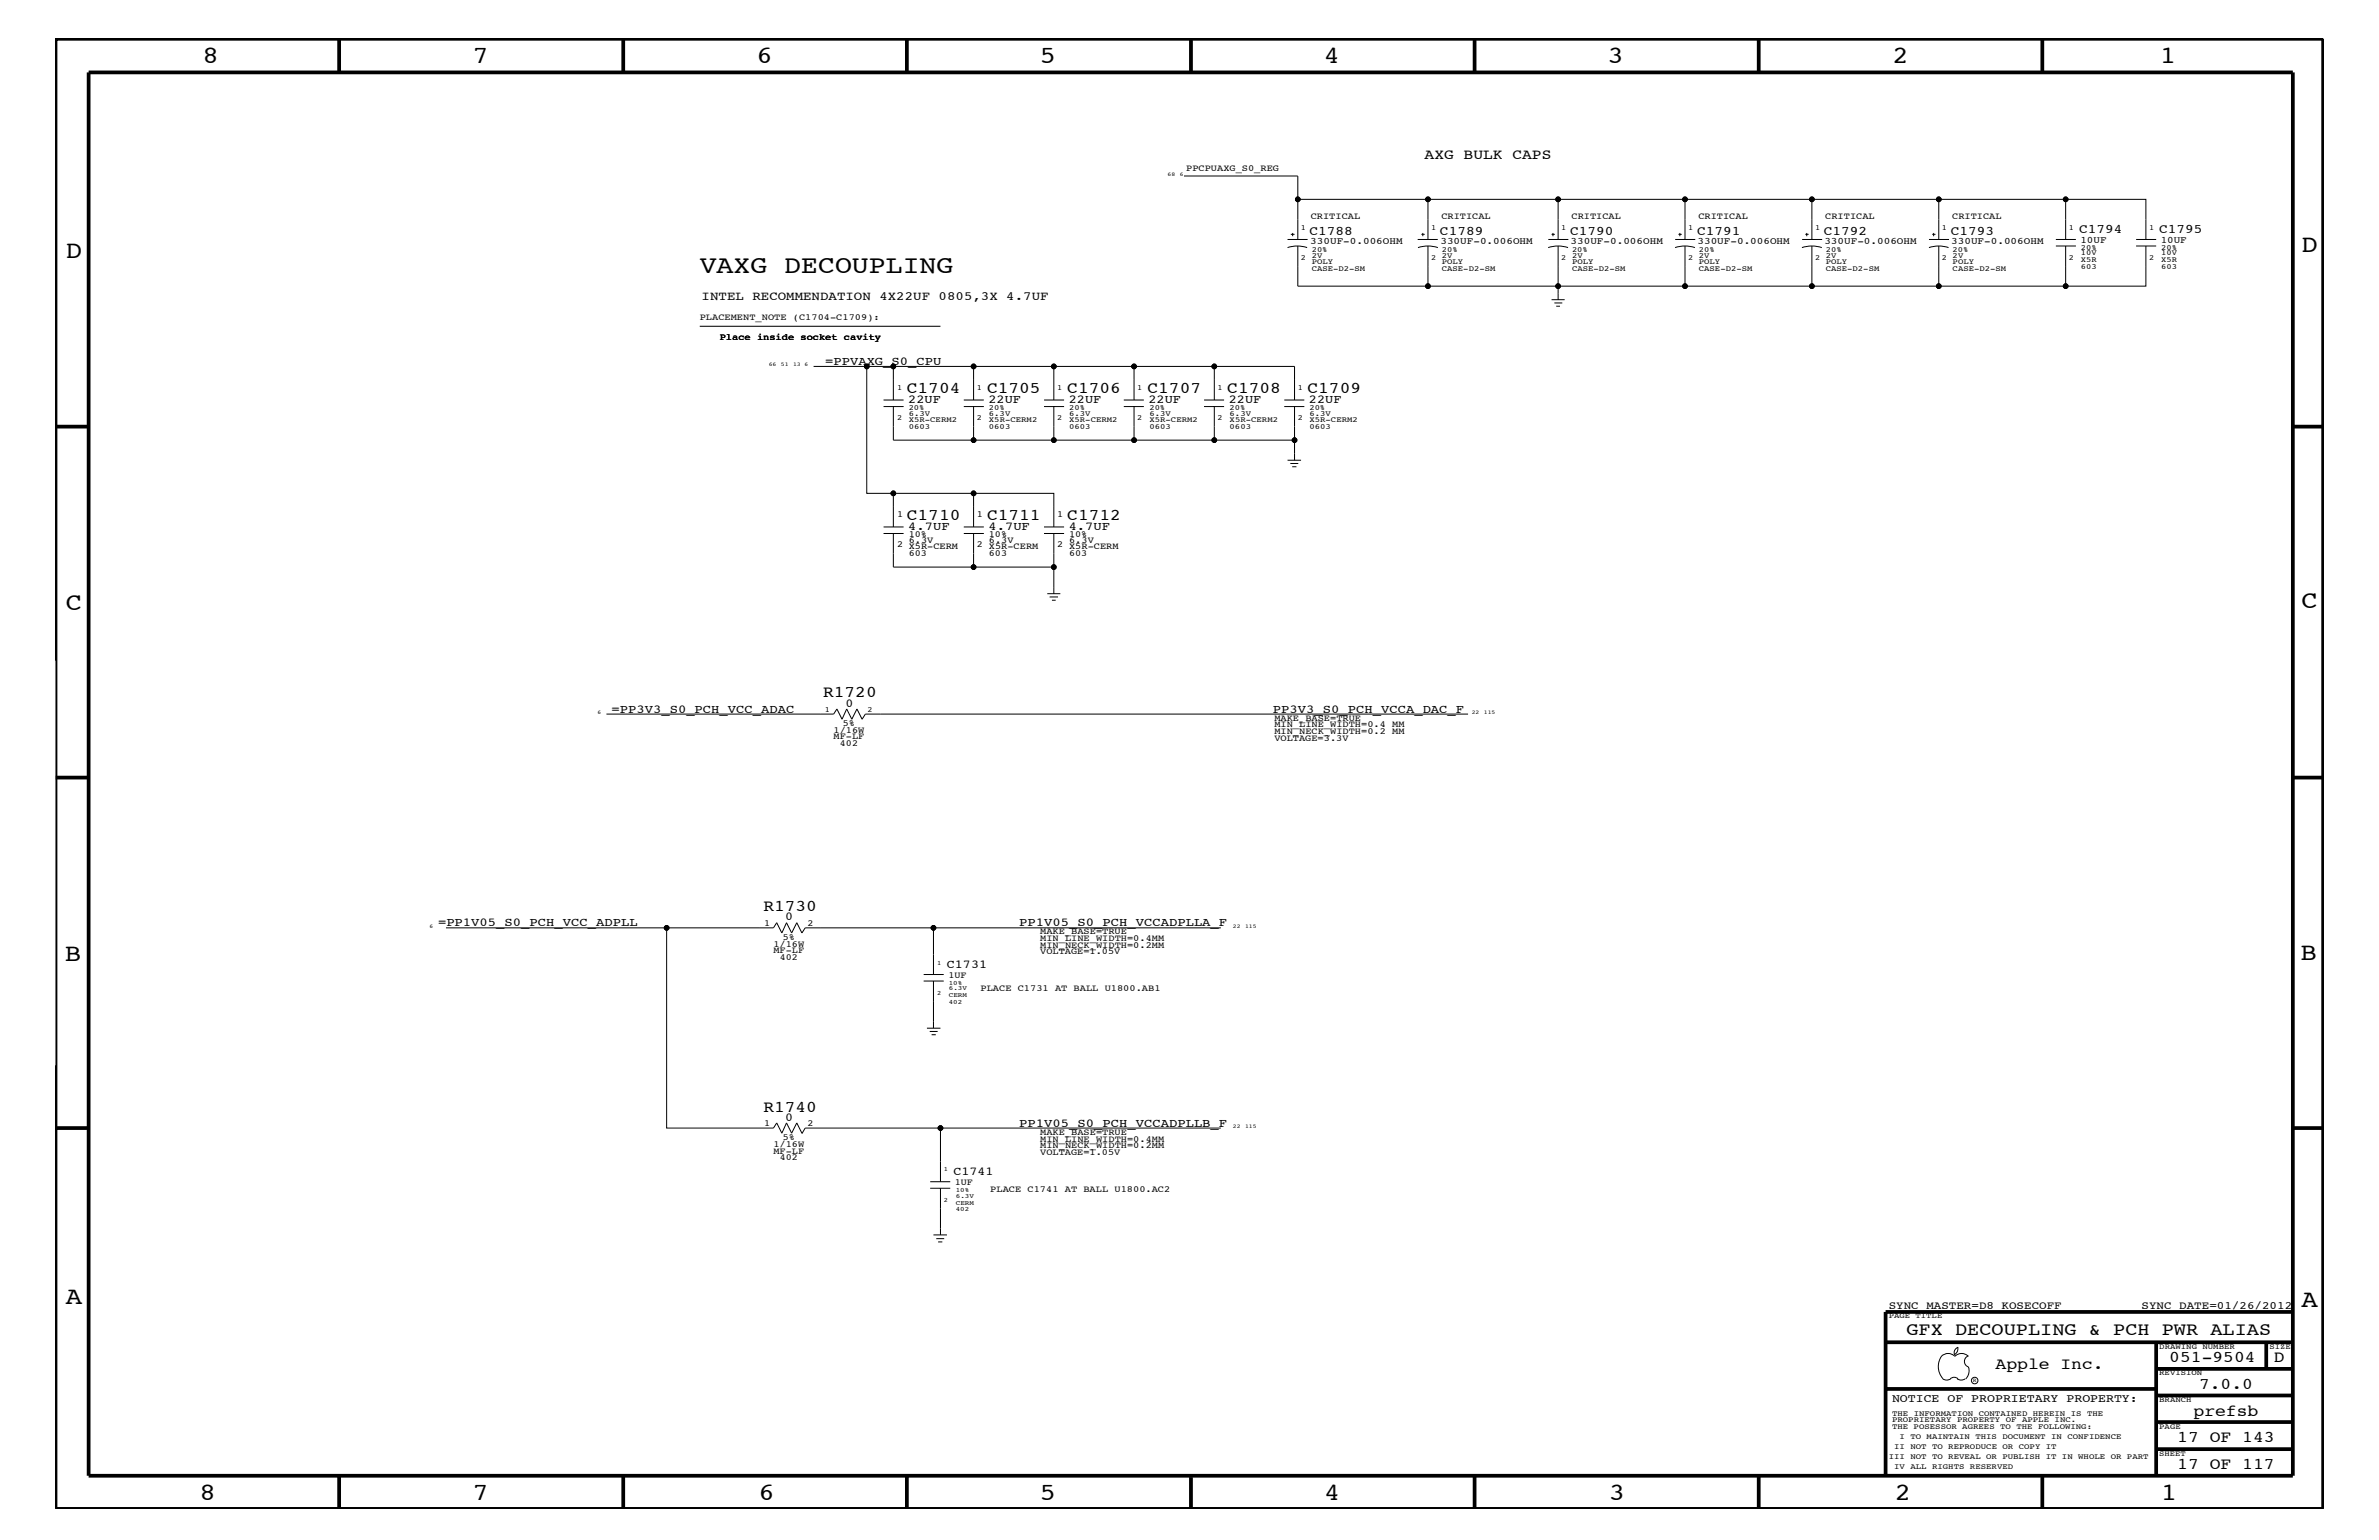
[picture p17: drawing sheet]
<svg xmlns="http://www.w3.org/2000/svg" width="432mm" height="279mm" viewBox="0 0 432 279" stroke-linecap="round" stroke-linejoin="round" font-family="sans-serif">
<defs><g id="words">
<text font-size="4.6" x="127" y="49.6">VAXG DECOUPLING</text>
<g font-size="4.5">
<text x="36.7" y="11.5">8</text>
<text x="85.8" y="11.5">7</text>
<text x="137.3" y="11.5">6</text>
<text x="188.7" y="11.5">5</text>
<text x="240.3" y="11.5">4</text>
<text x="291.8" y="11.5">3</text>
<text x="343.5" y="11.5">2</text>
<text x="392" y="11.5">1</text>
<text x="11.9" y="46.8">D</text>
<text x="417.7" y="45.7">D</text>
<text x="11.9" y="110.6">C</text>
<text x="417.7" y="110.4">C</text>
<text x="11.8" y="174.3">B</text>
<text x="417.6" y="174.2">B</text>
<text x="11.9" y="236.7">A</text>
<text x="417.7" y="237.1">A</text>
<text x="36.2" y="272.1">8</text>
<text x="85.8" y="272.1">7</text>
<text x="137.7" y="272.1">6</text>
<text x="188.7" y="272.1">5</text>
<text x="240.4" y="272.1">4</text>
<text x="292" y="272.1">3</text>
<text x="343.9" y="272.1">2</text>
<text x="392.2" y="272.1">1</text>
</g>
<text font-size="3.3" x="346" y="242.3">GFX DECOUPLING &amp; PCH PWR ALIAS</text>
<g font-size="3">
<text x="164.6" y="71.3">C1704</text>
<text x="179.2" y="71.3">C1705</text>
<text x="193.7" y="71.3">C1706</text>
<text x="208.3" y="71.3">C1707</text>
<text x="222.8" y="71.3">C1708</text>
<text x="237.3" y="71.3">C1709</text>
<text x="164.6" y="94.3">C1710</text>
<text x="179.2" y="94.3">C1711</text>
<text x="193.7" y="94.3">C1712</text>
<text x="149.4" y="126.5">R1720</text>
<text x="138.6" y="165.3">R1730</text>
<text x="138.6" y="201.7">R1740</text>
<text x="362.2" y="248.4">Apple Inc.</text>
<text x="393.7" y="247.1">051-9504</text>
<text x="399.2" y="252">7.0.0</text>
<text x="412.7" y="247.1">D</text>
<text x="398.1" y="256.8">prefsb</text>
<text x="395.2" y="261.6">17 OF 143</text>
<text x="395.2" y="266.6">17 OF 117</text>
</g>
<text font-size="2.6" x="258.6" y="28.9">AXG BULK CAPS</text>
<g font-size="2.4">
<text x="237.7" y="42.6">C1788</text>
<text x="261.4" y="42.6">C1789</text>
<text x="285" y="42.6">C1790</text>
<text x="308" y="42.6">C1791</text>
<text x="331" y="42.6">C1792</text>
<text x="354.1" y="42.6">C1793</text>
<text x="377.4" y="42.3">C1794</text>
<text x="391.9" y="42.3">C1795</text>
</g>
<text font-size="2.3" x="127.4" y="54.4">INTEL RECOMMENDATION 4X22UF 0805,3X 4.7UF</text>
<g font-size="2.2">
<text x="149.8" y="66.2">=PPVAXG_S0_CPU</text>
<text x="164.8" y="73.2">22UF</text>
<text x="179.4" y="73.2">22UF</text>
<text x="194" y="73.2">22UF</text>
<text x="208.4" y="73.2">22UF</text>
<text x="223" y="73.2">22UF</text>
<text x="237.6" y="73.2">22UF</text>
<text x="164.8" y="96.2">4.7UF</text>
<text x="179.4" y="96.2">4.7UF</text>
<text x="194" y="96.2">4.7UF</text>
<text x="111" y="129.3">=PP3V3_S0_PCH_VCC_ADAC</text>
<text x="153.5" y="128.2">0</text>
<text x="231.1" y="129.3">PP3V3_S0_PCH_VCCA_DAC_F</text>
<text x="142.5" y="167">0</text>
<text x="79.5" y="168.1">=PP1V05_S0_PCH_VCC_ADPLL</text>
<text x="185" y="168.1">PP1V05_S0_PCH_VCCADPLLA_F</text>
<text x="171.9" y="175.6">C1731</text>
<text x="142.5" y="203.4">0</text>
<text x="185" y="204.4">PP1V05_S0_PCH_VCCADPLLB_F</text>
<text x="173.1" y="213.2">C1741</text>
</g>
<text font-size="2.1" x="343.4" y="254.4">NOTICE OF PROPRIETARY PROPERTY:</text>
<g font-size="2">
<text x="342.8" y="237.4">SYNC_MASTER=D8_KOSECOFF</text>
<text x="388.7" y="237.4">SYNC_DATE=01/26/2012</text>
</g>
<g font-size="1.8">
<text x="237.8" y="44.3">330UF-0.006OHM</text>
<text x="261.5" y="44.3">330UF-0.006OHM</text>
<text x="285.1" y="44.3">330UF-0.006OHM</text>
<text x="308.1" y="44.3">330UF-0.006OHM</text>
<text x="331.1" y="44.3">330UF-0.006OHM</text>
<text x="354.2" y="44.3">330UF-0.006OHM</text>
<text x="377.6" y="44.1">10UF</text>
<text x="392.2" y="44.1">10UF</text>
</g>
<g font-size="1.7">
<text x="215.3" y="31.1">PPCPUAXG_S0_REG</text>
<text x="237.9" y="39.8">CRITICAL</text>
<text x="261.6" y="39.8">CRITICAL</text>
<text x="285.2" y="39.8">CRITICAL</text>
<text x="308.3" y="39.8">CRITICAL</text>
<text x="331.3" y="39.8">CRITICAL</text>
<text x="354.3" y="39.8">CRITICAL</text>
<text x="127" y="58">PLACEMENT_NOTE (C1704-C1709):</text>
<text x="130.6" y="61.7">Place inside socket cavity</text>
<text x="162.8" y="93.8">1</text>
<text x="177.3" y="93.8">1</text>
<text x="191.9" y="93.8">1</text>
<text x="162.8" y="99.3">2</text>
<text x="164.9" y="99.7">X5R-CERM</text>
<text x="164.9" y="101">603</text>
<text x="164.9" y="97.4">10%</text>
<text x="164.9" y="98.5">6.3V</text>
<text x="177.3" y="99.3">2</text>
<text x="179.5" y="99.7">X5R-CERM</text>
<text x="179.5" y="101">603</text>
<text x="179.5" y="97.4">10%</text>
<text x="179.5" y="98.5">6.3V</text>
<text x="191.9" y="99.3">2</text>
<text x="194.1" y="97.4">10%</text>
<text x="194.1" y="101">603</text>
<text x="194.1" y="99.7">X5R-CERM</text>
<text x="194.1" y="98.5">6.3V</text>
<text x="153" y="131.7">5%</text>
<text x="231.3" y="130.8">MAKE_BASE=TRUE</text>
<text x="231.3" y="131.9">MIN_LINE_WIDTH=0.4 MM</text>
<text x="151.3" y="134.1">MF-LF</text>
<text x="151.3" y="133">1/16W</text>
<text x="152.4" y="135.3">402</text>
<text x="231.3" y="133.2">MIN_NECK_WIDTH=0.2 MM</text>
<text x="231.3" y="134.4">VOLTAGE=3.3V</text>
<text x="138.7" y="168">1</text>
<text x="140.4" y="172.9">MF-LF</text>
<text x="140.4" y="171.7">1/16W</text>
<text x="142.1" y="170.5">5%</text>
<text x="146.6" y="168">2</text>
<text x="188.8" y="173.2">VOLTAGE=1.05V</text>
<text x="188.8" y="172">MIN_NECK_WIDTH=0.2MM</text>
<text x="188.8" y="170.7">MIN_LINE_WIDTH=0.4MM</text>
<text x="188.8" y="169.5">MAKE_BASE=TRUE</text>
<text x="141.5" y="174.2">402</text>
<text x="172.1" y="177.4">1UF</text>
<text x="178" y="179.9">PLACE C1731 AT BALL U1800.AB1</text>
<text x="138.7" y="204.3">1</text>
<text x="140.4" y="208.1">1/16W</text>
<text x="140.4" y="209.3">MF-LF</text>
<text x="142.1" y="206.9">5%</text>
<text x="146.6" y="204.3">2</text>
<text x="188.8" y="205.9">MAKE_BASE=TRUE</text>
<text x="188.8" y="207.1">MIN_LINE_WIDTH=0.4MM</text>
<text x="188.8" y="208.3">MIN_NECK_WIDTH=0.2MM</text>
<text x="188.8" y="209.6">VOLTAGE=1.05V</text>
<text x="141.5" y="210.5">402</text>
<text x="173.3" y="215">1UF</text>
<text x="179.7" y="216.2">PLACE C1741 AT BALL U1800.AC2</text>
</g>
<g font-size="1.4">
<text x="236.1" y="41.7">1</text>
<text x="259.8" y="41.7">1</text>
<text x="283.4" y="41.7">1</text>
<text x="306.4" y="41.7">1</text>
<text x="329.4" y="41.7">1</text>
<text x="352.5" y="41.7">1</text>
<text x="375.5" y="41.7">1</text>
<text x="390.1" y="41.7">1</text>
<text x="236.1" y="47.1">2</text>
<text x="238.1" y="47.9">POLY</text>
<text x="238.1" y="45.7">20%</text>
<text x="238.1" y="46.8">2V</text>
<text x="259.8" y="47.1">2</text>
<text x="261.7" y="47.9">POLY</text>
<text x="261.7" y="45.7">20%</text>
<text x="261.7" y="46.8">2V</text>
<text x="283.4" y="47.1">2</text>
<text x="285.3" y="46.8">2V</text>
<text x="285.3" y="47.9">POLY</text>
<text x="285.3" y="45.7">20%</text>
<text x="306.4" y="47.1">2</text>
<text x="308.4" y="45.7">20%</text>
<text x="308.4" y="46.8">2V</text>
<text x="308.4" y="47.9">POLY</text>
<text x="329.4" y="47.1">2</text>
<text x="331.4" y="46.8">2V</text>
<text x="331.4" y="45.7">20%</text>
<text x="331.4" y="47.9">POLY</text>
<text x="352.5" y="47.1">2</text>
<text x="354.4" y="47.9">POLY</text>
<text x="354.4" y="45.7">20%</text>
<text x="354.4" y="46.8">2V</text>
<text x="375.5" y="47.1">2</text>
<text x="377.7" y="46.3">10V</text>
<text x="377.7" y="45.3">20%</text>
<text x="377.7" y="47.6">X5R</text>
<text x="390.1" y="47.1">2</text>
<text x="392.3" y="47.6">X5R</text>
<text x="392.3" y="45.3">20%</text>
<text x="392.3" y="46.3">10V</text>
<text x="238.1" y="49.1">CASE-D2-SM</text>
<text x="261.7" y="49.1">CASE-D2-SM</text>
<text x="285.3" y="49.1">CASE-D2-SM</text>
<text x="308.4" y="49.1">CASE-D2-SM</text>
<text x="331.4" y="49.1">CASE-D2-SM</text>
<text x="354.4" y="49.1">CASE-D2-SM</text>
<text x="377.7" y="48.8">603</text>
<text x="392.3" y="48.8">603</text>
<text x="162.8" y="70.7">1</text>
<text x="177.3" y="70.7">1</text>
<text x="191.9" y="70.7">1</text>
<text x="206.4" y="70.7">1</text>
<text x="221" y="70.7">1</text>
<text x="235.5" y="70.7">1</text>
<text x="162.8" y="76.2">2</text>
<text x="164.9" y="77.9">0603</text>
<text x="164.9" y="76.7">X5R-CERM2</text>
<text x="164.9" y="75.5">6.3V</text>
<text x="164.9" y="74.4">20%</text>
<text x="177.3" y="76.2">2</text>
<text x="179.5" y="77.9">0603</text>
<text x="179.5" y="76.7">X5R-CERM2</text>
<text x="179.5" y="75.5">6.3V</text>
<text x="179.5" y="74.4">20%</text>
<text x="191.9" y="76.2">2</text>
<text x="194.1" y="77.9">0603</text>
<text x="194.1" y="76.7">X5R-CERM2</text>
<text x="194.1" y="75.5">6.3V</text>
<text x="194.1" y="74.4">20%</text>
<text x="206.4" y="76.2">2</text>
<text x="208.6" y="77.9">0603</text>
<text x="208.6" y="76.7">X5R-CERM2</text>
<text x="208.6" y="75.5">6.3V</text>
<text x="208.6" y="74.4">20%</text>
<text x="221" y="76.2">2</text>
<text x="223.2" y="77.9">0603</text>
<text x="223.2" y="76.7">X5R-CERM2</text>
<text x="223.2" y="75.5">6.3V</text>
<text x="223.2" y="74.4">20%</text>
<text x="235.5" y="76.2">2</text>
<text x="237.7" y="77.9">0603</text>
<text x="237.7" y="76.7">X5R-CERM2</text>
<text x="237.7" y="75.5">6.3V</text>
<text x="237.7" y="74.4">20%</text>
<text x="149.7" y="129.1">1</text>
<text x="157.5" y="129.1">2</text>
<text x="342.8" y="239.2">PAGE TITLE</text>
<text x="391.9" y="244.7">DRAWING NUMBER</text>
<text x="411.9" y="244.7">SIZE</text>
<text x="391.9" y="249.5">REVISION</text>
<text x="343.4" y="256.8">THE INFORMATION CONTAINED HEREIN IS THE</text>
<text x="391.9" y="254.4">BRANCH</text>
<text x="343.4" y="258">PROPRIETARY PROPERTY OF APPLE INC.</text>
<text x="343.4" y="259.3">THE POSESSOR AGREES TO THE FOLLOWING:</text>
<text x="343.8" y="262.9">II NOT TO REPRODUCE OR COPY IT</text>
<text x="344.8" y="261.1">I TO MAINTAIN THIS DOCUMENT IN CONFIDENCE</text>
<text x="391.9" y="259.3">PAGE</text>
<text x="342.8" y="264.7">III NOT TO REVEAL OR PUBLISH IT IN WHOLE OR PART</text>
<text x="343.8" y="266.6">IV ALL RIGHTS RESERVED</text>
<text x="391.9" y="264.1">SHEET</text>
</g>
<g font-size="1.2">
<text x="170.1" y="175">1</text>
<text x="172.2" y="179.7">6.3V</text>
<text x="172.2" y="178.7">10%</text>
<text x="170.1" y="180.5">2</text>
<text x="172.2" y="181">CERM</text>
<text x="172.2" y="182.1">402</text>
<text x="171.3" y="212.5">1</text>
<text x="171.3" y="218">2</text>
<text x="173.5" y="216.2">10%</text>
<text x="173.5" y="217.3">6.3V</text>
<text x="173.5" y="218.6">CERM</text>
<text x="173.5" y="219.7">402</text>
</g>
<g font-size="1">
<text x="211.9" y="31.9">68</text>
<text x="214.1" y="31.9">6</text>
<text x="139.5" y="66.5">66</text>
<text x="141.7" y="66.5">51</text>
<text x="143.9" y="66.5">13 6</text>
<text x="108.5" y="129.6">6</text>
<text x="267.1" y="129.6">22</text>
<text x="269.3" y="129.6">115</text>
<text x="78" y="168.3">6</text>
<text x="223.8" y="168.3">22</text>
<text x="226" y="168.3">115</text>
<text x="223.8" y="204.7">22</text>
<text x="226" y="204.7">115</text>
<text x="358.1" y="250.7">R</text>
</g>
</g></defs>
<g fill="none" stroke="#000" stroke-width=".18">
<path d="M214.9 31.9h20.7v4.3h23.6v7.2M235.6 36.2v7.2M259.2 36.2h23.6v7.2M282.8 36.2h69.1M305.8 36.2v7.2M328.9 36.2v7.2M351.9 36.2h23v7.2M351.9 36.2v7.2M374.9 36.2h14.6v7.2M127 59.2h43.7M233.7 44.9a5.7 5.7 0 0 1 3.6 0M233.7 43.4h3.6"/>
<path d="M234.3 42.5h.7M234.6 42.3v.6M235.6 44.6v7.3h23.6M257.3 43.4h3.7M257.4 44.9a5.8 5.8 0 0 1 3.6 0M258 42.5h.6M258.2 42.3v.6M259.2 44.6v7.3h46.6v-7.3M281 44.9a5.8 5.8 0 0 1 3.6 0M281 43.4h3.7M281.6 54.4h2.4M281.6 42.5h.6"/>
<path d="M281.9 42.3v.6M282.1 55h1.5M282.5 55.6h.6M282.8 44.6v9.8M304 44.9a5.8 5.8 0 0 1 3.6 0M304.1 43.4h3.6M304.6 42.5h.6M304.9 42.3v.6M327.1 44.9a5.8 5.8 0 0 1 3.6 0M327.1 43.4h3.6M327.7 42.5h.6M327.9 42.3v.6"/>
<path d="M328.9 44.6v7.3h-23.1M350.1 44.9a5.7 5.7 0 0 1 3.6 0M350.1 43.4h3.7M350.7 42.5h.6M351 42.3v.6M351.9 51.9h23M351.9 44.6v7.3h-23M373.1 43.4h3.7M373.1 44.6h3.7M374.9 44.6v7.3M387.7 43.4h3.7M387.7 44.6h3.7"/>
<path d="M389.5 44.6v7.3h-14.6M147.7 66.5h9.6M160.4 73.8h3.6M160.4 72.6h3.6M162.1 66.5h-4.8v23h4.8v6.1M162.1 73.8v6.1h14.6M174.9 72.6h3.7M174.9 73.8h3.7M176.7 66.5h-14.6v6.1M176.7 73.8v6.1h14.6M189.5 73.8h3.6M189.5 72.6h3.6"/>
<path d="M191.3 73.8v6.1h14.5M191.3 66.5h-14.6v6.1M204 73.8h3.6M204 72.6h3.6M205.8 66.5h-14.5v6.1M205.8 73.8v6.1h14.6M218.5 73.8h3.7M218.5 72.6h3.7M220.4 66.5h-14.6v6.1M220.4 72.6v-6.1h14.6v6.1M220.4 73.8v6.1M220.4 79.9h14.6"/>
<path d="M233.1 73.8h3.6M233.1 72.6h3.6M235 73.8v9.7M160.4 96.8h3.6M160.4 95.6h3.6M162.1 96.8v6.1h14.6M162.1 89.5h14.6M174.9 95.6h3.7M174.9 96.8h3.7M176.7 96.8v6.1h14.6M176.7 95.6v-6.1h14.6v6.1M189.5 96.8h3.6"/>
<path d="M189.5 95.6h3.6M191.3 96.8v10.9M233.7 83.5h2.4M234.2 84.1h1.4M234.5 84.7h.8M190.1 107.7h2.4M190.5 108.3h1.5M190.9 108.9h.7M110.1 129.6h41.2l.6-1 .9 1.9 .9-1.9 .9 1.9 .9-1.9 1 1.9 .6-.9h109.4M80.9 168.3h40.1v36.4h19.4l.6-1 .9 1.9 .9-1.9 .9 1.9 .9-1.9 1 1.9M121 168.3h19.4l.6-.9 .9 1.9 .9-1.9 .9 1.9 .9-1.9 1 1.9 .5-1h23.3M167.7 176.8h3.6"/>
<path d="M167.7 178h3.6M169.4 178v8.5M221.6 168.3h-52.2v8.5M168.2 186.5h2.5M168.8 187.1h1.4M169.1 187.7h.8M168.8 215.6h3.7M168.8 214.4h3.7M170.7 204.7h-24.6l-.5 1M170.7 215.6v8.5M221.6 204.7h-50.9v9.7M169.4 224.1h2.5"/>
<path d="M169.9 224.7h1.5M170.3 225.3h.7M352.4 246.1a1.69 1.69 0 0 1 2.4 0M352.4 246a3.3 3.3 0 0 0 .3 4.1M352.6 250.2l.7 .2 .7-.2M354 250.2l.7-.3 .7 .3M354.8 246.1a1.69 1.69 0 0 1 2.5 0M355.3 250.2l.7 .2 .7-.2M355.3 244.4l.1 .3a1.18 1.18 0 0 1-.6 1M355.4 244.4a.99 .99 0 0 0-.6 1.4M357.2 246a1.04 1.04 0 0 0-.6 1 1.04 1.04 0 0 0 .6 1M357.3 248l.1 .7a2.11 2.11 0 0 1-.6 1.5"/>
<circle cx="235.6" cy="36.2" r=".42"/>
<circle cx="259.2" cy="36.2" r=".42"/>
<circle cx="282.8" cy="36.2" r=".42"/>
<circle cx="305.8" cy="36.2" r=".42"/>
<circle cx="328.9" cy="36.2" r=".42"/>
<circle cx="351.9" cy="36.2" r=".42"/>
<circle cx="374.9" cy="36.2" r=".42"/>
<circle cx="259.2" cy="51.9" r=".42"/>
<circle cx="282.8" cy="51.9" r=".42"/>
<circle cx="305.8" cy="51.9" r=".42"/>
<circle cx="328.9" cy="51.9" r=".42"/>
<circle cx="351.9" cy="51.9" r=".42"/>
<circle cx="374.9" cy="51.9" r=".42"/>
<circle cx="157.3" cy="66.5" r=".42"/>
<circle cx="162.1" cy="66.5" r=".42"/>
<circle cx="176.7" cy="79.9" r=".42"/>
<circle cx="176.7" cy="66.5" r=".42"/>
<circle cx="191.3" cy="66.5" r=".42"/>
<circle cx="191.3" cy="79.9" r=".42"/>
<circle cx="205.8" cy="79.9" r=".42"/>
<circle cx="205.8" cy="66.5" r=".42"/>
<circle cx="220.4" cy="66.5" r=".42"/>
<circle cx="220.4" cy="79.9" r=".42"/>
<circle cx="235" cy="79.9" r=".42"/>
<circle cx="162.1" cy="89.5" r=".42"/>
<circle cx="176.7" cy="89.5" r=".42"/>
<circle cx="176.7" cy="102.9" r=".42"/>
<circle cx="191.3" cy="102.9" r=".42"/>
<circle cx="121" cy="168.3" r=".42"/>
<circle cx="169.4" cy="168.3" r=".42"/>
<circle cx="170.7" cy="204.7" r=".42"/>
<circle cx="358.4" cy="250.5" r=".59"/>
</g>
<g fill="none" stroke="#000" stroke-width=".68" stroke-linecap="butt">
<path d="M10.1 7h411.6v266.8h-411.6zM16.1 13.1h400.1v254.6h-400.1zM61.6 7v6.1M113.1 7v6.1M164.6 7v6.1M216.2 7v6.1M267.6 7v6.1M319.2 7v6.1M370.7 7v6.1M10.1 77.4h6M416.2 77.4h5.5M10.1 141.1h6"/>
<path d="M416.2 141.1h5.5M10.1 204.7h6M416.2 204.7h5.5M416.2 238h-74v29.7M342.2 252h49.2M342.2 243.5h74M391.4 248.4h24.8M391.4 243.5v24.2M391.4 258h24.8M391.4 253.2h24.8M411.3 243.5v4.9M61.6 267.7v6.1"/>
<path d="M113.1 267.7v6.1M164.6 267.7v6.1M216.2 268v5.8M267.6 267.7v6.1M319.2 267.7v6.1M370.7 267.7v6.1M391.4 262.9h24.8"/>
</g>
<g fill="#000">
<circle cx="235.5" cy="36.2" r=".42"/>
<circle cx="259.2" cy="36.2" r=".42"/>
<circle cx="282.8" cy="36.2" r=".42"/>
<circle cx="305.8" cy="36.2" r=".42"/>
<circle cx="328.8" cy="36.2" r=".42"/>
<circle cx="351.9" cy="36.2" r=".42"/>
<circle cx="374.9" cy="36.2" r=".42"/>
<circle cx="259.2" cy="51.9" r=".42"/>
<circle cx="282.8" cy="51.9" r=".42"/>
<circle cx="305.8" cy="51.9" r=".42"/>
<circle cx="328.8" cy="51.9" r=".42"/>
<circle cx="351.9" cy="51.9" r=".42"/>
<circle cx="374.9" cy="51.9" r=".42"/>
<circle cx="157.3" cy="66.5" r=".42"/>
<circle cx="162.1" cy="66.5" r=".42"/>
<circle cx="176.7" cy="66.5" r=".42"/>
<circle cx="176.7" cy="79.9" r=".42"/>
<circle cx="191.3" cy="66.5" r=".42"/>
<circle cx="191.3" cy="79.9" r=".42"/>
<circle cx="205.8" cy="79.9" r=".42"/>
<circle cx="205.8" cy="66.5" r=".42"/>
<circle cx="220.4" cy="79.9" r=".42"/>
<circle cx="220.4" cy="66.5" r=".42"/>
<circle cx="234.9" cy="79.9" r=".42"/>
<circle cx="162.1" cy="89.5" r=".42"/>
<circle cx="176.7" cy="89.5" r=".42"/>
<circle cx="176.7" cy="102.9" r=".42"/>
<circle cx="191.3" cy="102.9" r=".42"/>
<circle cx="121" cy="168.3" r=".42"/>
<circle cx="169.4" cy="168.3" r=".42"/>
<circle cx="170.7" cy="204.7" r=".42"/>
</g>
<path d="M-.1 120.5h9.5v73.4h-9.5z" fill="#fff"/>
<use href="#words"/>
</svg>
